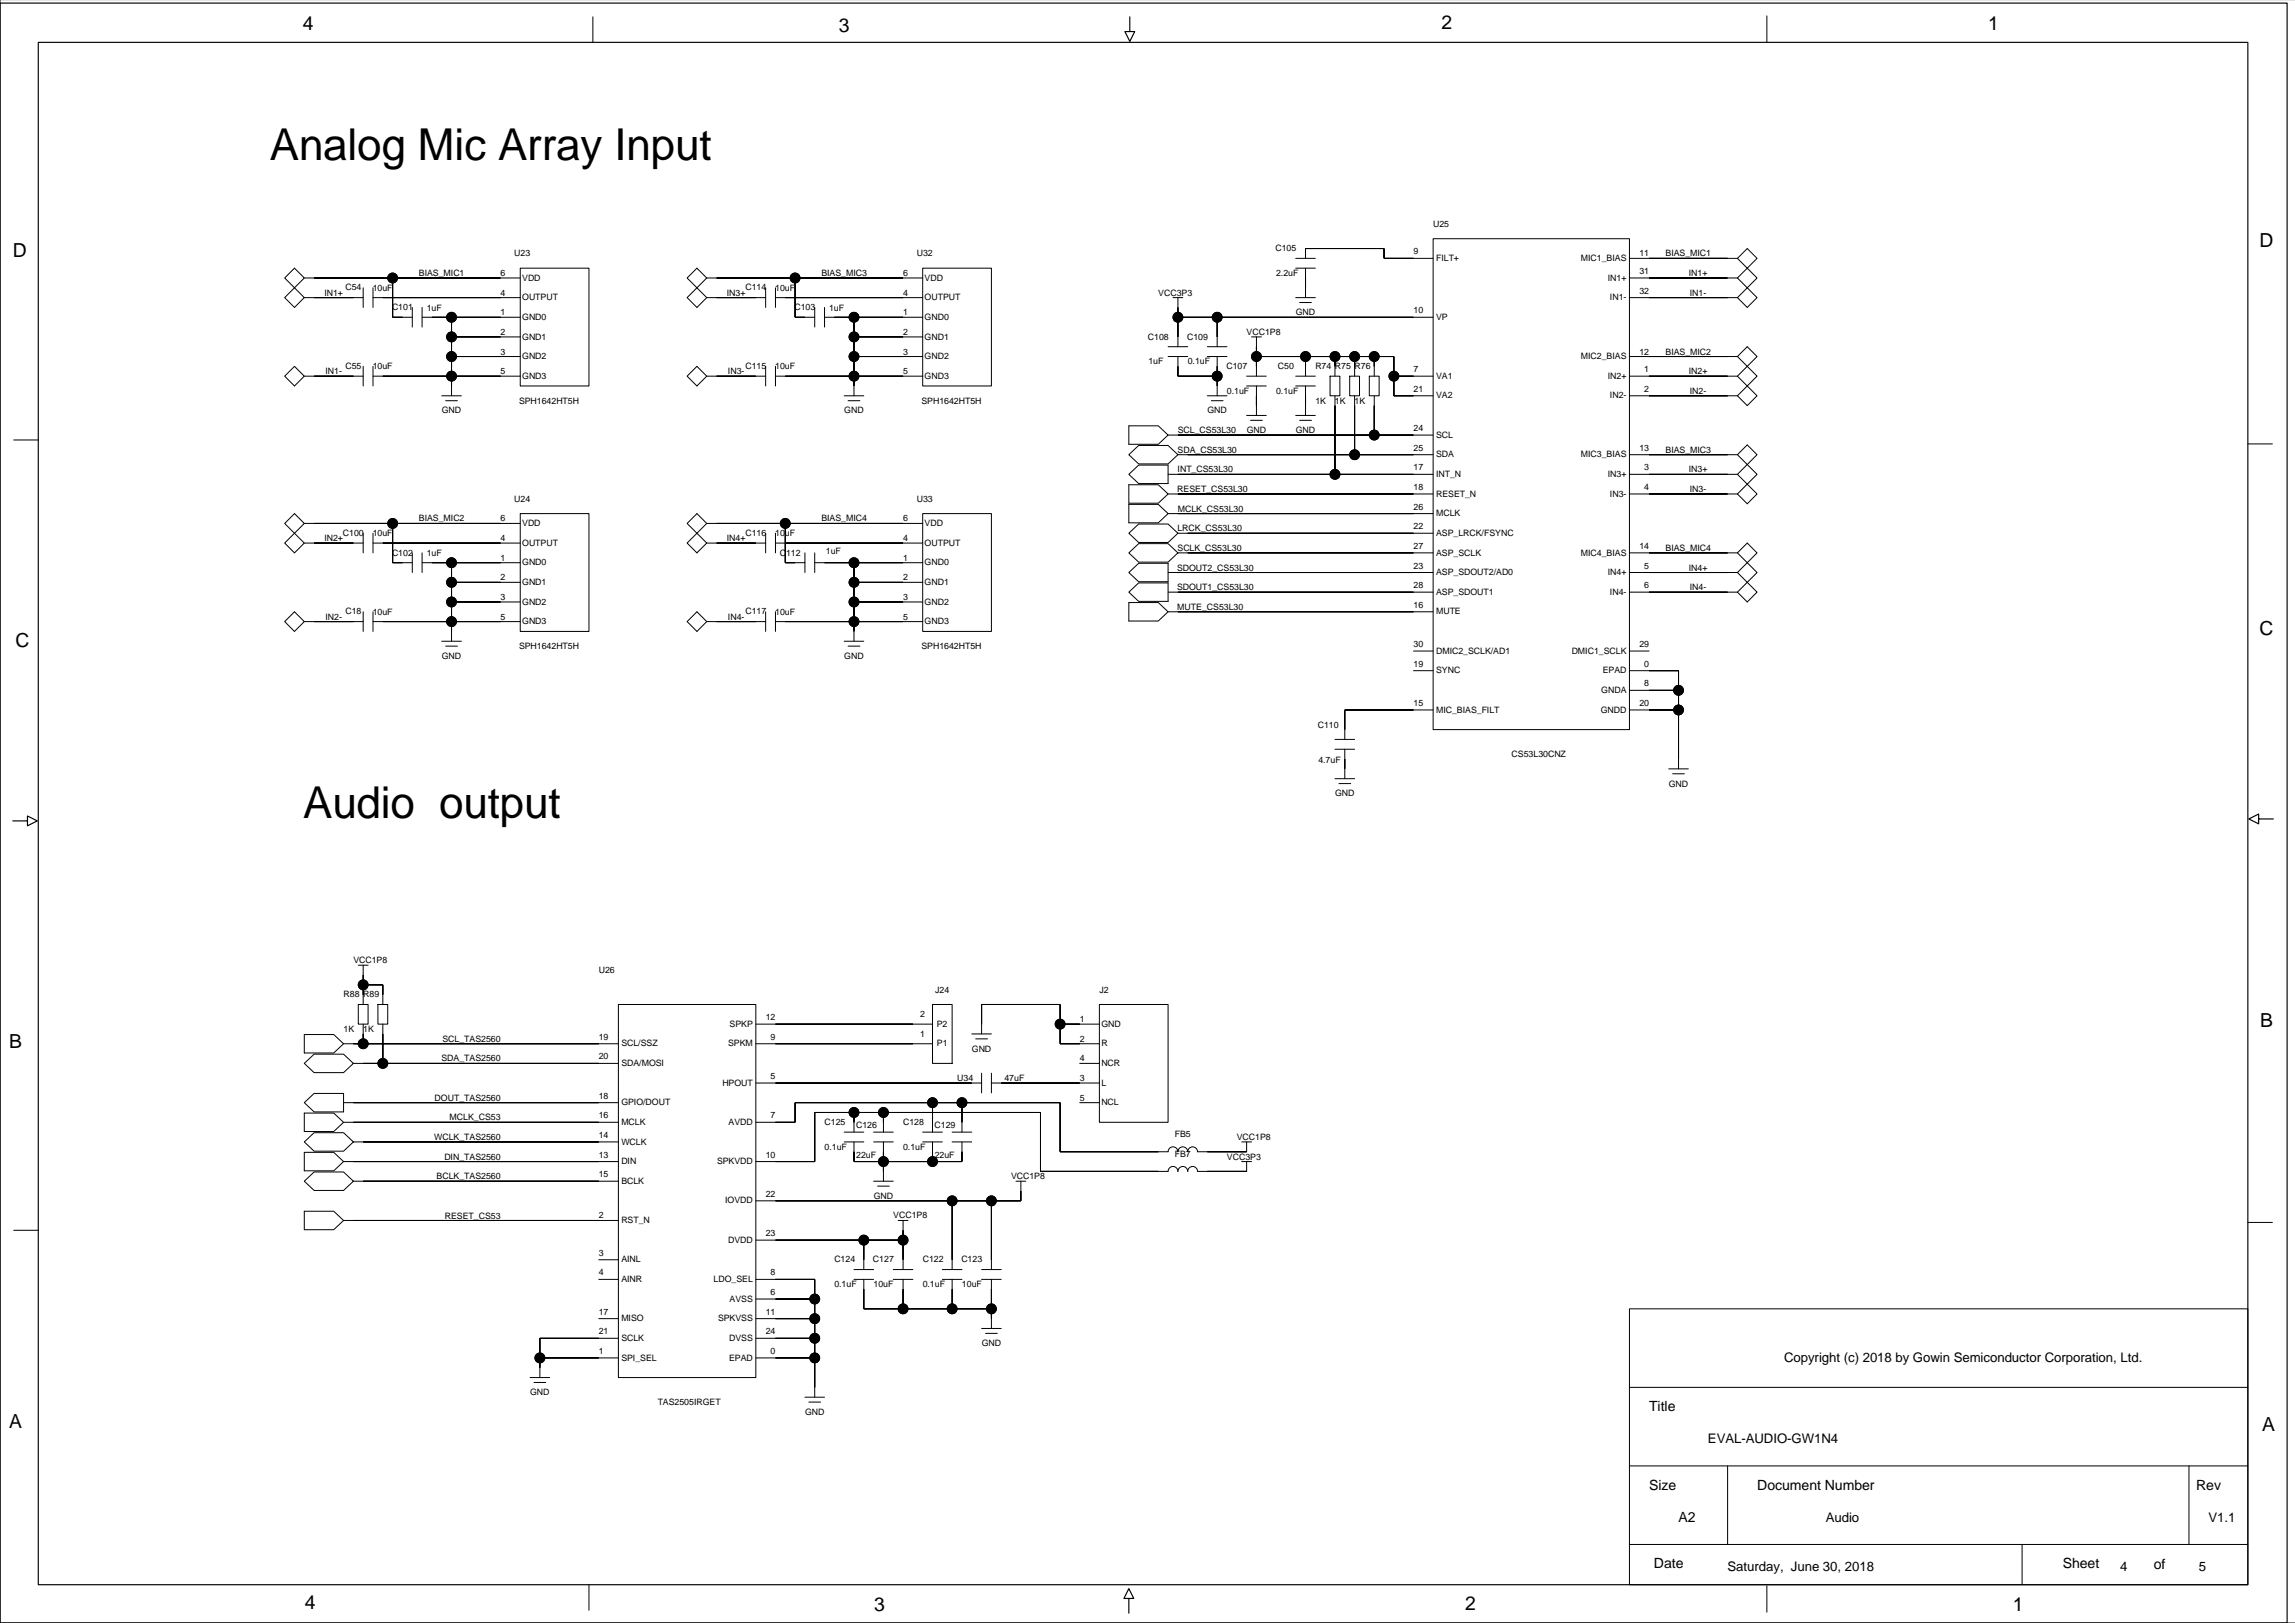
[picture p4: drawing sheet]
<svg xmlns="http://www.w3.org/2000/svg" width="594mm" height="420mm" viewBox="0 0 594 420" stroke-linecap="round" stroke-linejoin="round" font-family="sans-serif">
<defs><g id="words">
<g font-size="11.4">
<text x="69.8" y="41.4">Analog Mic Array Input</text>
<text x="78.5" y="211.6">Audio output</text>
</g>
<g font-size="5">
<text x="78.4" y="7.9">4</text>
<text x="217" y="8.4">3</text>
<text x="372.9" y="7.6">2</text>
<text x="514.4" y="7.9">1</text>
<text x="584.6" y="64">D</text>
<text x="3.3" y="66.5">D</text>
<text x="4" y="167.4">C</text>
<text x="584.6" y="164.3">C</text>
<text x="584.7" y="265.6">B</text>
<text x="2.4" y="271">B</text>
<text x="2.4" y="369.5">A</text>
<text x="585.2" y="370.3">A</text>
<text x="78.9" y="416.2">4</text>
<text x="226.2" y="416.7">3</text>
<text x="379" y="416.5">2</text>
<text x="520.7" y="416.7">1</text>
</g>
<g font-size="3.6">
<text x="426.6" y="365">Title</text>
<text x="426.6" y="385.3">Size</text>
<text x="454.6" y="385.3">Document Number</text>
<text x="568.2" y="385.3">Rev</text>
<text x="434.2" y="393.6">A2</text>
<text x="427.9" y="405.7">Date</text>
<text x="533.6" y="405.7">Sheet</text>
<text x="557.2" y="405.9">of</text>
</g>
<g font-size="3.4">
<text x="461.5" y="352.3">Copyright (c) 2018 by Gowin Semiconductor Corporation, Ltd.</text>
<text x="441.9" y="373.3">EVAL-AUDIO-GW1N4</text>
<text x="472.3" y="393.6">Audio</text>
<text x="571.4" y="393.6">V1.1</text>
<text x="446.9" y="406.3">Saturday, June 30, 2018</text>
<text x="548.5" y="406.3">4</text>
<text x="568.8" y="406.3">5</text>
</g>
<g font-size="2.3">
<text x="370.8" y="58.7">U25</text>
<text x="330" y="65">C105</text>
<text x="365.7" y="65.8">9</text>
<text x="108.4" y="71.4">BIAS_MIC1</text>
<text x="129.5" y="71.4">6</text>
<text x="133.1" y="66.3">U23</text>
<text x="212.5" y="71.4">BIAS_MIC3</text>
<text x="233.6" y="71.4">6</text>
<text x="237.2" y="66.3">U32</text>
<text x="330.1" y="71.4">2.2uF</text>
<text x="371.5" y="67.5">FILT+</text>
<text x="409" y="67.5">MIC1_BIAS</text>
<text x="424.1" y="70.9">31</text>
<text x="424.1" y="66.3">11</text>
<text x="430.9" y="66.3">BIAS_MIC1</text>
<text x="436.9" y="71.4">IN1+</text>
<text x="83.9" y="76.5">IN1+</text>
<text x="89.3" y="75.1">C54</text>
<text x="96.4" y="75.2">10uF</text>
<text x="129.5" y="76.5">4</text>
<text x="135.1" y="77.7">OUTPUT</text>
<text x="135.1" y="72.6">VDD</text>
<text x="188" y="76.5">IN3+</text>
<text x="192.8" y="75.1">C114</text>
<text x="200.5" y="75.2">10uF</text>
<text x="233.6" y="76.5">4</text>
<text x="239.2" y="77.7">OUTPUT</text>
<text x="239.2" y="72.6">VDD</text>
<text x="299.7" y="76.5">VCC3P3</text>
<text x="415.9" y="72.6">IN1+</text>
<text x="416.5" y="77.7">IN1-</text>
<text x="424.1" y="76">32</text>
<text x="437.2" y="76.5">IN1-</text>
<text x="101.4" y="80.2">C101</text>
<text x="110.4" y="80.3">1uF</text>
<text x="129.5" y="81.6">1</text>
<text x="135.1" y="82.7">GND0</text>
<text x="205.5" y="80.2">C103</text>
<text x="214.5" y="80.3">1uF</text>
<text x="233.6" y="81.6">1</text>
<text x="239.2" y="82.7">GND0</text>
<text x="335.2" y="81.5">GND</text>
<text x="365.7" y="81">10</text>
<text x="371.5" y="82.7">VP</text>
<text x="129.5" y="86.6">2</text>
<text x="135.1" y="87.8">GND1</text>
<text x="233.6" y="86.6">2</text>
<text x="239.2" y="87.8">GND1</text>
<text x="297" y="87.8">C108</text>
<text x="307.1" y="87.8">C109</text>
<text x="322.5" y="86.6">VCC1P8</text>
<text x="89.3" y="95.4">C55</text>
<text x="96.4" y="95.5">10uF</text>
<text x="129.5" y="91.7">3</text>
<text x="135.1" y="92.9">GND2</text>
<text x="192.8" y="95.4">C115</text>
<text x="200.5" y="95.5">10uF</text>
<text x="233.6" y="91.7">3</text>
<text x="239.2" y="92.9">GND2</text>
<text x="297.1" y="94.2">1uF</text>
<text x="307.3" y="94.2">0.1uF</text>
<text x="317.3" y="95.4">C107</text>
<text x="330.6" y="95.4">C50</text>
<text x="340.3" y="95.4">R74</text>
<text x="345.4" y="95.4">R75 R76</text>
<text x="409" y="92.9">MIC2_BIAS</text>
<text x="424.1" y="91.7">12</text>
<text x="430.9" y="91.7">BIAS_MIC2</text>
<text x="84.2" y="96.8">IN1-</text>
<text x="129.5" y="96.8">5</text>
<text x="135.1" y="98">GND3</text>
<text x="188.3" y="96.8">IN3-</text>
<text x="233.6" y="96.8">5</text>
<text x="239.2" y="98">GND3</text>
<text x="317.4" y="101.9">0.1uF</text>
<text x="330.1" y="101.9">0.1uF</text>
<text x="365.7" y="101.4">21</text>
<text x="365.7" y="96.3">7</text>
<text x="371.5" y="98">VA1</text>
<text x="415.9" y="98">IN2+</text>
<text x="425.4" y="101.4">2</text>
<text x="425.4" y="96.3">1</text>
<text x="436.9" y="96.8">IN2+</text>
<text x="437.2" y="101.9">IN2-</text>
<text x="114.3" y="106.9">GND</text>
<text x="134.3" y="104.4">SPH1642HT5H</text>
<text x="218.4" y="106.9">GND</text>
<text x="238.4" y="104.4">SPH1642HT5H</text>
<text x="312.4" y="106.9">GND</text>
<text x="340.3" y="104.4">1K</text>
<text x="345.4" y="104.4">1K</text>
<text x="350.4" y="104.4">1K</text>
<text x="371.5" y="103.1">VA2</text>
<text x="416.5" y="103.1">IN2-</text>
<text x="304.7" y="112">SCL_CS53L30</text>
<text x="322.5" y="112">GND</text>
<text x="335.2" y="112">GND</text>
<text x="365.7" y="111.5">24</text>
<text x="371.5" y="113.2">SCL</text>
<text x="304.7" y="117.1">SDA_CS53L30</text>
<text x="365.7" y="116.6">25</text>
<text x="371.5" y="118.3">SDA</text>
<text x="409" y="118.3">MIC3_BIAS</text>
<text x="424.1" y="116.6">13</text>
<text x="430.9" y="117.1">BIAS_MIC3</text>
<text x="304.7" y="122.2">INT_CS53L30</text>
<text x="365.7" y="121.7">17</text>
<text x="371.5" y="123.4">INT_N</text>
<text x="415.9" y="123.4">IN3+</text>
<text x="425.4" y="121.7">3</text>
<text x="436.9" y="122.2">IN3+</text>
<text x="133.1" y="129.8">U24</text>
<text x="237.2" y="129.8">U33</text>
<text x="304.6" y="127.3">RESET_CS53L30</text>
<text x="365.7" y="131.8">26</text>
<text x="365.7" y="126.7">18</text>
<text x="371.5" y="128.5">RESET_N</text>
<text x="416.5" y="128.5">IN3-</text>
<text x="425.4" y="126.7">4</text>
<text x="437.2" y="127.3">IN3-</text>
<text x="108.4" y="134.9">BIAS_MIC2</text>
<text x="129.5" y="134.9">6</text>
<text x="135.1" y="136.1">VDD</text>
<text x="212.5" y="134.9">BIAS_MIC4</text>
<text x="233.6" y="134.9">6</text>
<text x="239.2" y="136.1">VDD</text>
<text x="304.6" y="137.4">LRCK_CS53L30</text>
<text x="304.7" y="132.3">MCLK_CS53L30</text>
<text x="365.7" y="136.9">22</text>
<text x="371.5" y="133.5">MCLK</text>
<text x="83.9" y="140">IN2+</text>
<text x="88.7" y="138.6">C100</text>
<text x="96.4" y="138.7">10uF</text>
<text x="101.4" y="143.7">C102</text>
<text x="110.4" y="143.8">1uF</text>
<text x="129.5" y="140">4</text>
<text x="135.1" y="141.1">OUTPUT</text>
<text x="188" y="140">IN4+</text>
<text x="192.8" y="138.6">C116</text>
<text x="200.5" y="138.7">10uF</text>
<text x="201.7" y="143.7">C112</text>
<text x="213.7" y="143.3">1uF</text>
<text x="233.6" y="140">4</text>
<text x="239.2" y="141.1">OUTPUT</text>
<text x="304.6" y="142.5">SCLK_CS53L30</text>
<text x="365.7" y="142">27</text>
<text x="371.5" y="138.6">ASP_LRCK/FSYNC</text>
<text x="371.5" y="143.7">ASP_SCLK</text>
<text x="409" y="143.7">MIC4_BIAS</text>
<text x="424.1" y="142">14</text>
<text x="430.9" y="142.5">BIAS_MIC4</text>
<text x="129.5" y="145">1</text>
<text x="135.1" y="146.2">GND0</text>
<text x="233.6" y="145">1</text>
<text x="239.2" y="146.2">GND0</text>
<text x="304.5" y="147.6">SDOUT2_CS53L30</text>
<text x="365.7" y="147.1">23</text>
<text x="371.5" y="148.8">ASP_SDOUT2/AD0</text>
<text x="415.9" y="148.8">IN4+</text>
<text x="425.4" y="147.1">5</text>
<text x="436.9" y="147.6">IN4+</text>
<text x="129.5" y="155.2">3</text>
<text x="129.5" y="150.1">2</text>
<text x="135.1" y="151.3">GND1</text>
<text x="233.6" y="150.1">2</text>
<text x="233.6" y="155.2">3</text>
<text x="239.2" y="151.3">GND1</text>
<text x="304.5" y="152.7">SDOUT1_CS53L30</text>
<text x="365.7" y="152.1">28</text>
<text x="371.5" y="153.8">ASP_SDOUT1</text>
<text x="416.5" y="153.8">IN4-</text>
<text x="425.4" y="152.1">6</text>
<text x="437.2" y="152.7">IN4-</text>
<text x="84.2" y="160.3">IN2-</text>
<text x="89.3" y="158.9">C18</text>
<text x="96.4" y="159">10uF</text>
<text x="129.5" y="160.3">5</text>
<text x="135.1" y="156.4">GND2</text>
<text x="135.1" y="161.5">GND3</text>
<text x="188.3" y="160.3">IN4-</text>
<text x="192.8" y="158.9">C117</text>
<text x="200.5" y="159">10uF</text>
<text x="233.6" y="160.3">5</text>
<text x="239.2" y="156.4">GND2</text>
<text x="239.2" y="161.5">GND3</text>
<text x="304.6" y="157.7">MUTE_CS53L30</text>
<text x="365.7" y="157.2">16</text>
<text x="371.5" y="158.9">MUTE</text>
<text x="134.3" y="167.9">SPH1642HT5H</text>
<text x="238.4" y="167.9">SPH1642HT5H</text>
<text x="365.7" y="167.4">30</text>
<text x="424.1" y="167.4">29</text>
<text x="114.3" y="170.4">GND</text>
<text x="218.4" y="170.4">GND</text>
<text x="365.7" y="172.5">19</text>
<text x="371.5" y="169.1">DMIC2_SCLK/AD1</text>
<text x="406.6" y="169.1">DMIC1_SCLK</text>
<text x="425.4" y="172.5">0</text>
<text x="371.5" y="174.2">SYNC</text>
<text x="414.3" y="179.2">GNDA</text>
<text x="414.6" y="174.2">EPAD</text>
<text x="425.4" y="177.5">8</text>
<text x="365.7" y="182.6">15</text>
<text x="371.5" y="184.3">MIC_BIAS_FILT</text>
<text x="414.1" y="184.3">GNDD</text>
<text x="424.1" y="182.6">20</text>
<text x="340.9" y="188.4">C110</text>
<text x="341.1" y="197.3">4.7uF</text>
<text x="391.1" y="195.8">CS53L30CNZ</text>
<text x="431.7" y="203.4">GND</text>
<text x="345.4" y="206">GND</text>
<text x="91.4" y="249.1">VCC1P8</text>
<text x="154.9" y="251.7">U26</text>
<text x="88.9" y="258">R88</text>
<text x="94" y="258">R89</text>
<text x="242" y="256.8">J24</text>
<text x="284.4" y="256.8">J2</text>
<text x="198.1" y="263.9">12</text>
<text x="238" y="263">2</text>
<text x="88.9" y="266.9">1K</text>
<text x="94" y="266.9">1K</text>
<text x="114.5" y="269.5">SCL_TAS2560</text>
<text x="154.9" y="269">19</text>
<text x="188.8" y="265.6">SPKP</text>
<text x="199.4" y="269">9</text>
<text x="238.1" y="268.1">1</text>
<text x="242.4" y="265.6">P2</text>
<text x="279.3" y="269.5">2</text>
<text x="279.3" y="264.4">1</text>
<text x="284.9" y="265.6">GND</text>
<text x="114.2" y="274.6">SDA_TAS2560</text>
<text x="154.9" y="274">20</text>
<text x="160.7" y="270.7">SCL/SSZ</text>
<text x="160.7" y="275.7">SDA/MOSI</text>
<text x="188.4" y="270.7">SPKM</text>
<text x="242.4" y="270.7">P1</text>
<text x="251.4" y="272">GND</text>
<text x="279.3" y="274.6">4</text>
<text x="284.9" y="270.7">R</text>
<text x="284.9" y="275.7">NCR</text>
<text x="186.9" y="280.8">HPOUT</text>
<text x="199.4" y="279.1">5</text>
<text x="247.6" y="279.6">U34</text>
<text x="259.9" y="279.7">47uF</text>
<text x="279.3" y="279.6">3</text>
<text x="284.9" y="280.8">L</text>
<text x="112.4" y="284.7">DOUT_TAS2560</text>
<text x="154.9" y="284.2">18</text>
<text x="160.7" y="285.9">GPIO/DOUT</text>
<text x="279.3" y="284.7">5</text>
<text x="284.9" y="285.9">NCL</text>
<text x="116.3" y="289.8">MCLK_CS53</text>
<text x="154.9" y="289.3">16</text>
<text x="160.7" y="291">MCLK</text>
<text x="188.5" y="291">AVDD</text>
<text x="199.4" y="289.3">7</text>
<text x="213.3" y="291">C125</text>
<text x="221.5" y="291.8">C126</text>
<text x="233.6" y="291">C128</text>
<text x="241.8" y="291.8">C129</text>
<text x="112.3" y="294.9">WCLK_TAS2560</text>
<text x="115" y="299.9">DIN_TAS2560</text>
<text x="154.9" y="299.4">13</text>
<text x="154.9" y="294.3">14</text>
<text x="160.7" y="296.1">WCLK</text>
<text x="198.1" y="299.4">10</text>
<text x="213.3" y="297.4">0.1uF</text>
<text x="221.5" y="299.5">22uF</text>
<text x="233.6" y="297.4">0.1uF</text>
<text x="241.8" y="299.5">22uF</text>
<text x="303.9" y="294.2">FB5</text>
<text x="303.9" y="299.3">FB7</text>
<text x="317.4" y="299.9">VCC3P3</text>
<text x="320" y="294.9">VCC1P8</text>
<text x="113" y="305">BCLK_TAS2560</text>
<text x="154.9" y="304.5">15</text>
<text x="160.7" y="301.1">DIN</text>
<text x="185.5" y="301.1">SPKVDD</text>
<text x="261.6" y="305">VCC1P8</text>
<text x="160.7" y="306.2">BCLK</text>
<text x="187.6" y="311.3">IOVDD</text>
<text x="198.1" y="309.6">22</text>
<text x="226" y="310.1">GND</text>
<text x="115.1" y="315.2">RESET_CS53</text>
<text x="154.9" y="315.2">2</text>
<text x="160.7" y="316.4">RST_N</text>
<text x="231.1" y="315.2">VCC1P8</text>
<text x="188.4" y="321.4">DVDD</text>
<text x="198.1" y="319.7">23</text>
<text x="154.9" y="329.9">4</text>
<text x="154.9" y="324.8">3</text>
<text x="160.7" y="326.5">AINL</text>
<text x="199.4" y="329.9">8</text>
<text x="215.9" y="326.5">C124</text>
<text x="225.8" y="326.5">C127</text>
<text x="238.7" y="326.5">C122</text>
<text x="248.7" y="326.5">C123</text>
<text x="160.7" y="331.6">AINR</text>
<text x="184.6" y="331.6">LDO_SEL</text>
<text x="199.4" y="335">6</text>
<text x="215.9" y="333">0.1uF</text>
<text x="226" y="332.9">10uF</text>
<text x="238.7" y="333">0.1uF</text>
<text x="248.9" y="332.9">10uF</text>
<text x="154.9" y="340.1">17</text>
<text x="160.7" y="341.8">MISO</text>
<text x="185.7" y="341.8">SPKVSS</text>
<text x="188.8" y="336.7">AVSS</text>
<text x="198.1" y="340.1">11</text>
<text x="154.9" y="345.1">21</text>
<text x="160.7" y="346.8">SCLK</text>
<text x="188.6" y="346.8">DVSS</text>
<text x="198.1" y="345.1">24</text>
<text x="154.9" y="350.2">1</text>
<text x="160.7" y="351.9">SPI_SEL</text>
<text x="188.6" y="351.9">EPAD</text>
<text x="199.4" y="350.2">0</text>
<text x="254" y="348.2">GND</text>
<text x="137.2" y="360.9">GND</text>
<text x="170.1" y="363.4">TAS2505IRGET</text>
<text x="208.3" y="366">GND</text>
</g>
</g></defs>
<g fill="none" stroke="#000" stroke-width=".26">
<path d="M0 -.1v419.9h593.8M153.4 4.4v6.6M457.1 4.1v6.9M73.6 77l2.6-2.6 2.5 2.6-2.5 2.5zM76.2 69.4l2.5 2.5-2.5 2.5-2.6-2.5zM78.7 77h15.3M78.7 71.9h55.9M94 74.4v5.1M96.5 77h38.1M96.5 74.4v5.1M101.6 71.9v10.2h5.1M106.7 79.5v5.1"/>
<path d="M109.2 79.5v5.1M134.6 69.4h17.8v30.4h-17.8zM177.8 77l2.5-2.6 2.5 2.6-2.5 2.5zM180.3 69.4l2.5 2.5-2.5 2.5-2.5-2.5zM182.8 77h15.3M182.8 71.9h55.9M198.1 74.4v5.1M200.6 77h38.1M200.6 74.4v5.1M205.7 71.9v10.2h5.1M210.8 79.5v5.1M213.3 79.5v5.1"/>
<path d="M238.7 69.4h17.8v30.4h-17.8zM303.5 77h2.5M304.7 79.5h.1M304.7 77v12.7M309.8 74.4h.1M335.2 77h5.1M335.2 66.8h5.1M335.2 69.4h5.1M336.2 78.3h3.1M337.7 66.8v-2.5h20.4v2.5h12.7M337.7 69.4v7.6M370.8 61.7h50.7v127h-50.7z"/>
<path d="M421.5 77h28M421.5 71.9h28M421.5 66.8h28M449.5 77l2.5-2.6 2.6 2.6-2.6 2.5zM452 64.3l2.6 2.5-2.6 2.6-2.5-2.6zM452 69.4l-2.5 2.5 2.5 2.5M452 69.4l2.6 2.5-2.6 2.5M73.6 97.3l2.6-2.5 2.5 2.5-2.5 2.5zM78.7 97.3h15.3M94 94.8v5M96.5 97.3h38.1M96.5 94.8v5"/>
<path d="M109.2 82.1h25.4M116.8 87.1h17.8M116.8 92.2h17.8M116.8 82.1v20.3M177.8 97.3l2.5-2.5 2.5 2.5-2.5 2.5zM182.8 97.3h15.3M198.1 94.8v5M200.6 97.3h38.1M200.6 94.8v5M213.3 82.1h25.4M220.9 87.1h17.8M220.9 92.2h17.8"/>
<path d="M220.9 82.1v20.3M302.2 92.2h5.1M302.2 89.7h5.1M304.7 82.1h66.1M304.7 92.2v5.1h10.2M312.3 92.2h5.1M312.3 89.7h5.1M314.9 82.1v7.6M314.9 92.2v10.2M322.5 97.3h5.1M322.5 99.8h5.1M323.8 87.1h2.5"/>
<path d="M325 89.7h.1M325 92.2h35.6v10.2h10.2M325 87.1v10.2M325 99.8v7.7M330.1 84.6h.1M335.2 97.3h5.1M335.2 99.8h5.1M337.7 92.2v5.1M337.7 99.8v7.7M344.1 97.3h2.5v5.1h-2.5zM345.4 92.2v5.1M349.2 97.3h2.5v5.1h-2.5z"/>
<path d="M350.4 92.2v5.1M354.2 97.3h2.6v5.1h-2.6zM355.5 92.2v5.1M360.6 97.3h10.2M421.5 92.2h28M421.5 97.3h28M452 89.7l2.6 2.5-2.6 2.6-2.5-2.6zM452 94.8l-2.5 2.5 2.5 2.5M452 94.8l2.6 2.5-2.6 2.5M3.6 113.8h6.3M114.3 102.4h5.1M115.3 103.6h3"/>
<path d="M218.4 102.4h5.1M219.4 103.6h3.1M292 110.1h7.7l2.5 2.4-2.5 2.4h-7.7zM292 117.6l2.6-2.4h7.6l2.5 2.4-2.5 2.4h-7.6zM302.2 112.5h68.6M304.7 117.6h66.1M312.3 102.4h5.1M313.4 103.6h3M322.5 107.5h5.1M323.5 108.7h3.1M335.2 107.5h5.1M336.2 108.7h3.1"/>
<path d="M345.4 102.4v20.3M350.4 102.4v15.2M355.5 102.4v10.1M421.5 102.4h28M421.5 117.6h28M449.5 117.6l2.5-2.5 2.6 2.5-2.6 2.6zM449.5 102.4l2.5-2.6 2.6 2.6-2.6 2.5zM581.5 114.8h6.4M73.6 135.4l2.6-2.5 2.5 2.5-2.5 2.5zM78.7 135.4h55.9M94 137.9v5.1M96.5 137.9v5.1"/>
<path d="M101.6 135.4v10.1h5.1M134.6 132.9h17.8v30.4h-17.8zM177.8 135.4l2.5-2.5 2.5 2.5-2.5 2.5zM182.8 135.4h55.9M198.1 137.9v5.1M200.6 137.9v5.1M203.2 135.4v10.1h5M238.7 132.9h17.8v30.4h-17.8zM292 130.5h7.7l2.5 2.4-2.5 2.3h-7.7zM292 122.7l2.6-2.4h7.6v4.8h-7.6zM292 125.4h7.7l2.5 2.4-2.5 2.4h-7.7zM292 137.9l2.6-2.4h7.6l2.5 2.4-2.5 2.4h-7.6z"/>
<path d="M302.2 122.7h68.6M302.2 127.8h68.6M302.2 132.9h68.6M304.7 137.9h66.1M421.5 122.7h28M421.5 127.8h28M452 120.2l-2.5 2.5 2.5 2.5M452 120.2l2.6 2.5-2.6 2.5M452 125.2l2.6 2.6-2.6 2.5-2.5-2.5zM73.6 140.5l2.6-2.6 2.5 2.6-2.5 2.5zM78.7 140.5h15.3M94 158.2v5.1"/>
<path d="M96.5 140.5h38.1M96.5 158.2v5.1M106.7 143v5.1M109.2 145.5h25.4M109.2 143v5.1M116.8 150.6h17.8M116.8 155.7h17.8M116.8 145.5v20.4M177.8 140.5l2.5-2.6 2.5 2.6-2.5 2.5zM182.8 140.5h15.3M198.1 158.2v5.1M200.6 140.5h38.1"/>
<path d="M200.6 158.2v5.1M208.2 143v5.1M210.8 145.5h27.9M210.8 143v5.1M220.9 145.5v20.4M220.9 150.6h17.8M220.9 155.7h17.8M292 148.1l2.6-2.4h7.6v4.8h-7.6zM292 153.2l2.6-2.4h7.6v4.8h-7.6zM292 143l2.6-2.4h7.6l2.5 2.4-2.5 2.4h-7.6zM292 155.9h7.7l2.5 2.3-2.5 2.4h-7.7zM302.2 148.1h68.6"/>
<path d="M302.2 153.2h68.6M302.2 158.2h68.6M304.7 143h66.1M421.5 143h28M421.5 148.1h28M421.5 153.2h28M449.5 153.2l2.5-2.6 2.6 2.6-2.6 2.5zM452 140.5l2.6 2.5-2.6 2.5-2.5-2.5zM452 145.5l-2.5 2.6 2.5 2.5M452 145.5l2.6 2.6-2.6 2.5M73.6 160.8l2.6-2.6 2.5 2.6-2.5 2.5zM78.7 160.8h15.3"/>
<path d="M96.5 160.8h38.1M114.3 165.9h5.1M115.3 167.1h3M177.8 160.8l2.5-2.6 2.5 2.6-2.5 2.5zM182.8 160.8h15.3M200.6 160.8h38.1M218.4 165.9h5.1M219.4 167.1h3.1M365.7 168.4h5.1M365.7 173.5h5.1M421.5 168.4h5.1M421.5 173.5h12.7v25.4"/>
<path d="M421.5 178.6h12.7M345.4 193.8h5M345.4 191.3h5M347.9 193.8v7.6M370.8 183.6h-22.9v7.7M421.5 183.6h12.7M431.7 198.9h5.1M345.4 201.4h5M346.4 202.7h3M432.7 200.1h3.1M92.7 259.8h2.5v5.1h-2.5zM92.7 249.7h2.5"/>
<path d="M94 252.2h.1M94 254.7h5v5.1M94 249.7v10.1M97.8 259.8h2.5v5.1h-2.5zM99 247.1h.1M160 259.8h35.5v96.5h-35.5zM241.2 259.8h5.1v15.3h-5.1zM284.4 259.8h17.8v30.5h-17.8zM78.7 275.1l2.6-2.4h7.6l2.5 2.4-2.5 2.3h-7.6zM78.7 267.6h7.6l2.6 2.4-2.6 2.4h-7.6zM88.9 270h71.1M91.4 275.1h68.6"/>
<path d="M94 264.9v5.1M99 264.9v10.2M195.5 270h45.7M195.5 264.9h45.7M251.4 267.4h5.1M252.4 268.7h3.1M253.9 267.4v-7.6h20.4v10.2h10.1M253.9 277.6v5.1M256.5 277.6v5.1M274.3 264.9h10.1M279.3 275.1h5.1M78.7 298.1h7.6l2.6 2.4-2.6 2.3h-7.6z"/>
<path d="M78.7 295.4l2.6-2.4h7.6l2.5 2.4-2.5 2.4h-7.6zM78.7 285.2l2.6-2.4h7.6v4.8h-7.6zM78.7 287.9h7.6l2.6 2.4-2.6 2.4h-7.6zM88.9 285.2h71.1M88.9 290.3h71.1M91.4 295.4h68.6M195.5 290.3h10.2v-5.1h68.6v12.7h27.9a1.27 1.27 0 0 1 1.3-1.3 1.27 1.27 0 0 1 1.2 1.3 1.27 1.27 0 0 1 1.3-1.3 1.27 1.27 0 0 1 1.3 1.3 1.27 1.27 0 0 1 1.2-1.3 1.27 1.27 0 0 1 1.3 1.3h12.7v-2.5M195.5 280.1h58.4M218.4 295.4h5.1M218.4 292.8h5.1M220.9 287.8v5M220.9 295.4v5.1h28v-5.1"/>
<path d="M226 295.4h5.1M226 292.8h5.1M228.5 287.8v5M228.5 295.4v10.1M238.7 295.4h5.1M238.7 292.8h5.1M241.2 285.2v7.6M241.2 295.4v5.1M246.3 295.4h5.1M246.3 292.8h5.1M248.9 285.2v7.6M256.5 280.1h27.9"/>
<path d="M279.3 285.2h5.1M321.2 295.4h2.6M322.5 297.9h.1M327.6 297.9h.1M327.6 292.8h.1M3.6 318.2h6.3M78.7 313.3h7.6l2.6 2.4-2.6 2.4h-7.6zM78.7 305.5l2.6-2.4h7.6l2.5 2.4-2.5 2.4h-7.6zM88.9 315.7h71.1M88.9 300.5h71.1M91.4 305.5h68.6M195.5 300.5h15.3v-12.7h58.4v15.2h33a1.27 1.27 0 0 1 1.3-1.3 1.27 1.27 0 0 1 1.2 1.3 1.27 1.27 0 0 1 1.3-1.3 1.27 1.27 0 0 1 1.3 1.3 1.27 1.27 0 0 1 1.2-1.3 1.27 1.27 0 0 1 1.3 1.3h12.7v-2.5"/>
<path d="M226 305.5h5.1M227 306.8h3.1M232.4 315.7h2.5M233.6 318.2h.1M233.6 315.7v12.7M238.7 313.1h.1M246.3 310.6v17.8M256.5 310.6v17.8M262.8 305.5h2.6M264.1 308.1h.1M264.1 305.5v5.1h-68.6M269.2 303h.1"/>
<path d="M321.2 300.5h2.6M322.5 303h.1M581.5 316.2h6.4M154.9 330.9h5.1M154.9 325.8h5.1M195.5 330.9h15.3v30.5M195.5 336h15.3M195.5 320.8h38.1M220.9 330.9h5.1M220.9 328.4h5.1M223.5 320.8v7.6M223.5 330.9v7.6h33"/>
<path d="M231.1 330.9h5.1M231.1 328.4h5.1M233.6 330.9v7.6M243.8 330.9h5.1M243.8 328.4h5.1M246.3 330.9v7.6M253.9 330.9h5.1M253.9 328.4h5.1M256.5 330.9v12.7M421.5 338.5h160v71.4h-160zM137.1 356.3h5.1M138.1 357.6h3.1"/>
<path d="M139.7 351.2h20.3M154.9 341.1h5.1M160 346.2h-20.3v10.1M195.5 346.2h15.3M195.5 341.1h15.3M195.5 351.2h15.3M253.9 343.6h5.1M255 344.9h3M421.5 358.9h160M208.2 361.4h5.1M209.2 362.7h3.1M421.5 379.2h160"/>
<path d="M446.9 379.2v20.3M566.3 379.2v20.3M421.5 399.5h160M523.1 399.5v10.1M152.4 409.9v6.6M457.1 410.2v6.8"/>
<circle cx="101.6" cy="71.9" r="1.27"/>
<circle cx="205.7" cy="71.9" r="1.27"/>
<circle cx="116.8" cy="92.2" r="1.27"/>
<circle cx="116.8" cy="87.1" r="1.27"/>
<circle cx="116.8" cy="82.1" r="1.27"/>
<circle cx="116.8" cy="97.3" r="1.27"/>
<circle cx="220.9" cy="92.2" r="1.27"/>
<circle cx="220.9" cy="87.1" r="1.27"/>
<circle cx="220.9" cy="82.1" r="1.27"/>
<circle cx="220.9" cy="97.3" r="1.27"/>
<circle cx="304.7" cy="82.1" r="1.27"/>
<circle cx="314.9" cy="82.1" r="1.27"/>
<circle cx="314.9" cy="97.3" r="1.27"/>
<circle cx="325" cy="92.2" r="1.27"/>
<circle cx="337.7" cy="92.2" r="1.27"/>
<circle cx="345.4" cy="92.2" r="1.27"/>
<circle cx="350.4" cy="92.2" r="1.27"/>
<circle cx="355.5" cy="92.2" r="1.27"/>
<circle cx="360.6" cy="97.3" r="1.27"/>
<circle cx="350.4" cy="117.6" r="1.27"/>
<circle cx="355.5" cy="112.5" r="1.27"/>
<circle cx="101.6" cy="135.4" r="1.27"/>
<circle cx="203.2" cy="135.4" r="1.27"/>
<circle cx="345.4" cy="122.7" r="1.27"/>
<circle cx="116.8" cy="155.7" r="1.27"/>
<circle cx="116.8" cy="145.5" r="1.27"/>
<circle cx="116.8" cy="150.6" r="1.27"/>
<circle cx="220.9" cy="155.7" r="1.27"/>
<circle cx="220.9" cy="150.6" r="1.27"/>
<circle cx="220.9" cy="145.5" r="1.27"/>
<circle cx="116.8" cy="160.8" r="1.27"/>
<circle cx="220.9" cy="160.8" r="1.27"/>
<circle cx="434.2" cy="178.6" r="1.27"/>
<circle cx="434.2" cy="183.6" r="1.27"/>
<circle cx="94" cy="254.7" r="1.27"/>
<circle cx="94" cy="270" r="1.27"/>
<circle cx="99" cy="275.1" r="1.27"/>
<circle cx="274.3" cy="264.9" r="1.27"/>
<circle cx="220.9" cy="287.8" r="1.27"/>
<circle cx="228.5" cy="287.8" r="1.27"/>
<circle cx="241.2" cy="285.2" r="1.27"/>
<circle cx="248.9" cy="285.2" r="1.27"/>
<circle cx="228.5" cy="300.5" r="1.27"/>
<circle cx="241.2" cy="300.5" r="1.27"/>
<circle cx="246.3" cy="310.6" r="1.27"/>
<circle cx="256.5" cy="310.6" r="1.27"/>
<circle cx="210.8" cy="336" r="1.27"/>
<circle cx="223.5" cy="320.8" r="1.27"/>
<circle cx="233.6" cy="338.5" r="1.27"/>
<circle cx="233.6" cy="320.8" r="1.27"/>
<circle cx="246.3" cy="338.5" r="1.27"/>
<circle cx="256.5" cy="338.5" r="1.27"/>
<circle cx="139.7" cy="351.2" r="1.27"/>
<circle cx="210.8" cy="346.2" r="1.27"/>
<circle cx="210.8" cy="341.1" r="1.27"/>
<circle cx="210.8" cy="351.2" r="1.27"/>
</g>
<path d="M0 .8h591.7v419h-591.7zM9.9 11h571.6v398.9h-571.6zM292.3 4.4v3.8h-1.3l1.3 2.5 1.3-2.5h-1.3M3.3 212.3h3.8v1.3l2.5-1.3-2.5-1.2v1.2M584.3 211.8v1.3l-2.5-1.3 2.5-1.2v1.2h3.8M292 413.5h-1.2l1.2-2.6 1.3 2.6h-1.3v3.8" fill="none" stroke="#000" stroke-width=".3"/>
<g fill="#000" stroke="#000" stroke-width=".26">
<path d="M81.3 77h10.1z" fill-rule="evenodd"/>
<path d="M101.6 71.9v10.2z" fill-rule="evenodd"/>
<path d="M81.3 71.9h20.3z" fill-rule="evenodd"/>
<path d="M99 77h30.5z" fill-rule="evenodd"/>
<path d="M101.6 71.9h27.9z" fill-rule="evenodd"/>
<path d="M185.4 77h10.1z" fill-rule="evenodd"/>
<path d="M205.7 71.9v10.2z" fill-rule="evenodd"/>
<path d="M185.4 71.9h20.3z" fill-rule="evenodd"/>
<path d="M203.2 77h30.4z" fill-rule="evenodd"/>
<path d="M205.7 71.9h27.9z" fill-rule="evenodd"/>
<path d="M304.7 79.5v2.6z" fill-rule="evenodd"/>
<path d="M337.7 71.9v2.5z" fill-rule="evenodd"/>
<path d="M358.1 64.3v2.5z" fill-rule="evenodd"/>
<path d="M337.7 64.3h20.4z" fill-rule="evenodd"/>
<path d="M358.1 66.8h7.6z" fill-rule="evenodd"/>
<path d="M426.6 66.8h20.3z" fill-rule="evenodd"/>
<path d="M426.6 71.9h20.3z" fill-rule="evenodd"/>
<path d="M426.6 77h20.3z" fill-rule="evenodd"/>
<path d="M81.3 97.3h10.1z" fill-rule="evenodd"/>
<path d="M101.6 82.1h2.5z" fill-rule="evenodd"/>
<path d="M99 97.3h17.8z" fill-rule="evenodd"/>
<path d="M111.7 82.1h5.1z" fill-rule="evenodd"/>
<path d="M116.8 97.3v2.5z" fill-rule="evenodd"/>
<path d="M116.8 92.2v5.1z" fill-rule="evenodd"/>
<path d="M116.8 87.1v5.1z" fill-rule="evenodd"/>
<path d="M116.8 82.1v5z" fill-rule="evenodd"/>
<path d="M116.8 97.3h12.7z" fill-rule="evenodd"/>
<path d="M116.8 92.2h12.7z" fill-rule="evenodd"/>
<path d="M116.8 87.1h12.7z" fill-rule="evenodd"/>
<path d="M116.8 82.1h12.7z" fill-rule="evenodd"/>
<path d="M185.4 97.3h10.1z" fill-rule="evenodd"/>
<path d="M205.7 82.1h2.5z" fill-rule="evenodd"/>
<path d="M203.2 97.3h17.7z" fill-rule="evenodd"/>
<path d="M215.9 82.1h5z" fill-rule="evenodd"/>
<path d="M220.9 97.3v2.5z" fill-rule="evenodd"/>
<path d="M220.9 92.2v5.1z" fill-rule="evenodd"/>
<path d="M220.9 87.1v5.1z" fill-rule="evenodd"/>
<path d="M220.9 82.1v5z" fill-rule="evenodd"/>
<path d="M220.9 97.3h12.7z" fill-rule="evenodd"/>
<path d="M220.9 92.2h12.7z" fill-rule="evenodd"/>
<path d="M220.9 87.1h12.7z" fill-rule="evenodd"/>
<path d="M220.9 82.1h12.7z" fill-rule="evenodd"/>
<path d="M304.7 82.1v5z" fill-rule="evenodd"/>
<path d="M304.7 94.8v2.5z" fill-rule="evenodd"/>
<path d="M304.7 82.1h10.2z" fill-rule="evenodd"/>
<path d="M314.9 82.1v5z" fill-rule="evenodd"/>
<path d="M304.7 97.3h10.2z" fill-rule="evenodd"/>
<path d="M314.9 97.3v2.5z" fill-rule="evenodd"/>
<path d="M314.9 94.8v2.5z" fill-rule="evenodd"/>
<path d="M325 92.2v2.6z" fill-rule="evenodd"/>
<path d="M325 89.7v2.5z" fill-rule="evenodd"/>
<path d="M337.7 92.2v2.6z" fill-rule="evenodd"/>
<path d="M325 92.2h12.7z" fill-rule="evenodd"/>
<path d="M345.4 92.2v2.6z" fill-rule="evenodd"/>
<path d="M337.7 92.2h7.7z" fill-rule="evenodd"/>
<path d="M350.4 92.2v2.6z" fill-rule="evenodd"/>
<path d="M345.4 92.2h5z" fill-rule="evenodd"/>
<path d="M355.5 92.2v2.6z" fill-rule="evenodd"/>
<path d="M350.4 92.2h5.1z" fill-rule="evenodd"/>
<path d="M355.5 92.2h5.1z" fill-rule="evenodd"/>
<path d="M360.6 92.2v5.1z" fill-rule="evenodd"/>
<path d="M360.6 97.3v5.1z" fill-rule="evenodd"/>
<path d="M314.9 82.1h50.8z" fill-rule="evenodd"/>
<path d="M360.6 97.3h5.1z" fill-rule="evenodd"/>
<path d="M426.6 92.2h20.3z" fill-rule="evenodd"/>
<path d="M426.6 97.3h20.3z" fill-rule="evenodd"/>
<path d="M325 102.4v2.5z" fill-rule="evenodd"/>
<path d="M337.7 102.4v2.5z" fill-rule="evenodd"/>
<path d="M345.4 104.9v17.8z" fill-rule="evenodd"/>
<path d="M350.4 104.9v12.7z" fill-rule="evenodd"/>
<path d="M307.3 117.6h43.1z" fill-rule="evenodd"/>
<path d="M355.5 104.9v7.6z" fill-rule="evenodd"/>
<path d="M304.7 112.5h50.8z" fill-rule="evenodd"/>
<path d="M350.4 117.6h15.3z" fill-rule="evenodd"/>
<path d="M355.5 112.5h10.2z" fill-rule="evenodd"/>
<path d="M360.6 102.4h5.1z" fill-rule="evenodd"/>
<path d="M426.6 117.6h20.3z" fill-rule="evenodd"/>
<path d="M426.6 102.4h20.3z" fill-rule="evenodd"/>
<path d="M101.6 135.4v10.1z" fill-rule="evenodd"/>
<path d="M81.3 135.4h20.3z" fill-rule="evenodd"/>
<path d="M101.6 135.4h27.9z" fill-rule="evenodd"/>
<path d="M203.2 135.4v10.1z" fill-rule="evenodd"/>
<path d="M185.4 135.4h17.8z" fill-rule="evenodd"/>
<path d="M203.2 135.4h30.4z" fill-rule="evenodd"/>
<path d="M304.7 122.7h40.7z" fill-rule="evenodd"/>
<path d="M307.3 137.9h58.4z" fill-rule="evenodd"/>
<path d="M345.4 122.7h20.3z" fill-rule="evenodd"/>
<path d="M304.7 127.8h61z" fill-rule="evenodd"/>
<path d="M304.7 132.9h61z" fill-rule="evenodd"/>
<path d="M426.6 122.7h20.3z" fill-rule="evenodd"/>
<path d="M426.6 127.8h20.3z" fill-rule="evenodd"/>
<path d="M81.3 140.5h10.1z" fill-rule="evenodd"/>
<path d="M101.6 145.5h2.5z" fill-rule="evenodd"/>
<path d="M111.7 145.5h5.1z" fill-rule="evenodd"/>
<path d="M116.8 155.7v5.1z" fill-rule="evenodd"/>
<path d="M116.8 150.6v5.1z" fill-rule="evenodd"/>
<path d="M116.8 145.5v5.1z" fill-rule="evenodd"/>
<path d="M116.8 150.6h12.7z" fill-rule="evenodd"/>
<path d="M116.8 155.7h12.7z" fill-rule="evenodd"/>
<path d="M116.8 145.5h12.7z" fill-rule="evenodd"/>
<path d="M99 140.5h30.5z" fill-rule="evenodd"/>
<path d="M185.4 140.5h10.1z" fill-rule="evenodd"/>
<path d="M203.2 145.5h2.5z" fill-rule="evenodd"/>
<path d="M213.3 145.5h7.6z" fill-rule="evenodd"/>
<path d="M220.9 155.7v5.1z" fill-rule="evenodd"/>
<path d="M220.9 150.6v5.1z" fill-rule="evenodd"/>
<path d="M220.9 145.5v5.1z" fill-rule="evenodd"/>
<path d="M220.9 155.7h12.7z" fill-rule="evenodd"/>
<path d="M220.9 150.6h12.7z" fill-rule="evenodd"/>
<path d="M220.9 145.5h12.7z" fill-rule="evenodd"/>
<path d="M203.2 140.5h30.4z" fill-rule="evenodd"/>
<path d="M304.7 158.2h61z" fill-rule="evenodd"/>
<path d="M307.3 143h58.4z" fill-rule="evenodd"/>
<path d="M304.7 148.1h61z" fill-rule="evenodd"/>
<path d="M304.7 153.2h61z" fill-rule="evenodd"/>
<path d="M426.6 143h20.3z" fill-rule="evenodd"/>
<path d="M426.6 148.1h20.3z" fill-rule="evenodd"/>
<path d="M426.6 153.2h20.3z" fill-rule="evenodd"/>
<path d="M81.3 160.8h10.1z" fill-rule="evenodd"/>
<path d="M99 160.8h17.8z" fill-rule="evenodd"/>
<path d="M116.8 160.8v2.5z" fill-rule="evenodd"/>
<path d="M116.8 160.8h12.7z" fill-rule="evenodd"/>
<path d="M185.4 160.8h10.1z" fill-rule="evenodd"/>
<path d="M203.2 160.8h17.7z" fill-rule="evenodd"/>
<path d="M220.9 160.8v2.5z" fill-rule="evenodd"/>
<path d="M220.9 160.8h12.7z" fill-rule="evenodd"/>
<path d="M426.6 173.5h7.6z" fill-rule="evenodd"/>
<path d="M434.2 173.5v5.1z" fill-rule="evenodd"/>
<path d="M426.6 178.6h7.6z" fill-rule="evenodd"/>
<path d="M434.2 178.6v5z" fill-rule="evenodd"/>
<path d="M347.9 196.3v2.6z" fill-rule="evenodd"/>
<path d="M347.9 183.6v5.1z" fill-rule="evenodd"/>
<path d="M347.9 183.6h17.8z" fill-rule="evenodd"/>
<path d="M434.2 183.6v12.7z" fill-rule="evenodd"/>
<path d="M426.6 183.6h7.6z" fill-rule="evenodd"/>
<path d="M94 254.7v2.6z" fill-rule="evenodd"/>
<path d="M94 252.2v2.5z" fill-rule="evenodd"/>
<path d="M99 254.7v2.6z" fill-rule="evenodd"/>
<path d="M94 254.7h5z" fill-rule="evenodd"/>
<path d="M253.9 259.8v5.1z" fill-rule="evenodd"/>
<path d="M253.9 259.8h20.4z" fill-rule="evenodd"/>
<path d="M274.3 259.8v5.1z" fill-rule="evenodd"/>
<path d="M91.4 270h2.6z" fill-rule="evenodd"/>
<path d="M94 267.4v2.6z" fill-rule="evenodd"/>
<path d="M94 275.1h5z" fill-rule="evenodd"/>
<path d="M99 267.4v7.7z" fill-rule="evenodd"/>
<path d="M99 275.1h55.9z" fill-rule="evenodd"/>
<path d="M94 270h60.9z" fill-rule="evenodd"/>
<path d="M200.6 264.9h35.6z" fill-rule="evenodd"/>
<path d="M200.6 270h35.6z" fill-rule="evenodd"/>
<path d="M274.3 264.9v5.1z" fill-rule="evenodd"/>
<path d="M274.3 270h5z" fill-rule="evenodd"/>
<path d="M274.3 264.9h5z" fill-rule="evenodd"/>
<path d="M91.4 290.3h63.5z" fill-rule="evenodd"/>
<path d="M94 295.4h60.9z" fill-rule="evenodd"/>
<path d="M91.4 285.2h63.5z" fill-rule="evenodd"/>
<path d="M200.6 290.3h5.1z" fill-rule="evenodd"/>
<path d="M205.7 285.2v5.1z" fill-rule="evenodd"/>
<path d="M210.8 287.8v12.7z" fill-rule="evenodd"/>
<path d="M220.9 297.9v2.6z" fill-rule="evenodd"/>
<path d="M220.9 287.8v2.5z" fill-rule="evenodd"/>
<path d="M210.8 287.8h10.1z" fill-rule="evenodd"/>
<path d="M228.5 297.9v2.6z" fill-rule="evenodd"/>
<path d="M228.5 287.8v2.5z" fill-rule="evenodd"/>
<path d="M220.9 287.8h7.6z" fill-rule="evenodd"/>
<path d="M241.2 285.2v5.1z" fill-rule="evenodd"/>
<path d="M205.7 285.2h35.5z" fill-rule="evenodd"/>
<path d="M241.2 297.9v2.6z" fill-rule="evenodd"/>
<path d="M228.5 287.8h12.7z" fill-rule="evenodd"/>
<path d="M248.9 285.2v5.1z" fill-rule="evenodd"/>
<path d="M241.2 285.2h7.7z" fill-rule="evenodd"/>
<path d="M248.9 297.9v2.6z" fill-rule="evenodd"/>
<path d="M241.2 287.8h7.7z" fill-rule="evenodd"/>
<path d="M200.6 280.1h50.8z" fill-rule="evenodd"/>
<path d="M248.9 287.8h20.3z" fill-rule="evenodd"/>
<path d="M269.2 287.8v15.2z" fill-rule="evenodd"/>
<path d="M248.9 285.2h25.4z" fill-rule="evenodd"/>
<path d="M274.3 285.2v12.7z" fill-rule="evenodd"/>
<path d="M259 280.1h20.3z" fill-rule="evenodd"/>
<path d="M274.3 297.9h25.4z" fill-rule="evenodd"/>
<path d="M312.3 297.9h10.2z" fill-rule="evenodd"/>
<path d="M94 305.5h60.9z" fill-rule="evenodd"/>
<path d="M91.4 315.7h63.5z" fill-rule="evenodd"/>
<path d="M91.4 300.5h63.5z" fill-rule="evenodd"/>
<path d="M200.6 300.5h10.2z" fill-rule="evenodd"/>
<path d="M228.5 300.5v2.5z" fill-rule="evenodd"/>
<path d="M220.9 300.5h7.6z" fill-rule="evenodd"/>
<path d="M233.6 318.2v2.6z" fill-rule="evenodd"/>
<path d="M228.5 300.5h12.7z" fill-rule="evenodd"/>
<path d="M246.3 310.6v15.2z" fill-rule="evenodd"/>
<path d="M200.6 310.6h45.7z" fill-rule="evenodd"/>
<path d="M241.2 300.5h7.7z" fill-rule="evenodd"/>
<path d="M256.5 310.6v15.2z" fill-rule="evenodd"/>
<path d="M246.3 310.6h10.2z" fill-rule="evenodd"/>
<path d="M264.1 308.1v2.5z" fill-rule="evenodd"/>
<path d="M256.5 310.6h7.6z" fill-rule="evenodd"/>
<path d="M269.2 303h30.5z" fill-rule="evenodd"/>
<path d="M312.3 303h10.2z" fill-rule="evenodd"/>
<path d="M200.6 336h10.2z" fill-rule="evenodd"/>
<path d="M200.6 330.9h10.2z" fill-rule="evenodd"/>
<path d="M210.8 330.9v5.1z" fill-rule="evenodd"/>
<path d="M210.8 336v5.1z" fill-rule="evenodd"/>
<path d="M223.5 320.8v5z" fill-rule="evenodd"/>
<path d="M200.6 320.8h22.9z" fill-rule="evenodd"/>
<path d="M223.5 333.5v5z" fill-rule="evenodd"/>
<path d="M223.5 320.8h10.1z" fill-rule="evenodd"/>
<path d="M233.6 320.8v5z" fill-rule="evenodd"/>
<path d="M233.6 333.5v5z" fill-rule="evenodd"/>
<path d="M223.5 338.5h10.1z" fill-rule="evenodd"/>
<path d="M246.3 333.5v5z" fill-rule="evenodd"/>
<path d="M233.6 338.5h12.7z" fill-rule="evenodd"/>
<path d="M246.3 338.5h10.2z" fill-rule="evenodd"/>
<path d="M256.5 338.5v2.6z" fill-rule="evenodd"/>
<path d="M256.5 333.5v5z" fill-rule="evenodd"/>
<path d="M139.7 346.2v5z" fill-rule="evenodd"/>
<path d="M139.7 351.2v2.6z" fill-rule="evenodd"/>
<path d="M139.7 346.2h15.2z" fill-rule="evenodd"/>
<path d="M139.7 351.2h15.2z" fill-rule="evenodd"/>
<path d="M210.8 351.2v7.7z" fill-rule="evenodd"/>
<path d="M200.6 346.2h10.2z" fill-rule="evenodd"/>
<path d="M200.6 341.1h10.2z" fill-rule="evenodd"/>
<path d="M210.8 341.1v5.1z" fill-rule="evenodd"/>
<path d="M210.8 346.2v5z" fill-rule="evenodd"/>
<path d="M200.6 351.2h10.2z" fill-rule="evenodd"/>
<circle cx="101.6" cy="71.9" r="1.27"/>
<circle cx="205.7" cy="71.9" r="1.27"/>
<circle cx="116.8" cy="92.2" r="1.27"/>
<circle cx="116.8" cy="87.1" r="1.27"/>
<circle cx="116.8" cy="82.1" r="1.27"/>
<circle cx="116.8" cy="97.3" r="1.27"/>
<circle cx="220.9" cy="92.2" r="1.27"/>
<circle cx="220.9" cy="87.1" r="1.27"/>
<circle cx="220.9" cy="82.1" r="1.27"/>
<circle cx="220.9" cy="97.3" r="1.27"/>
<circle cx="304.7" cy="82.1" r="1.27"/>
<circle cx="314.9" cy="82.1" r="1.27"/>
<circle cx="314.9" cy="97.3" r="1.27"/>
<circle cx="325" cy="92.2" r="1.27"/>
<circle cx="337.7" cy="92.2" r="1.27"/>
<circle cx="345.4" cy="92.2" r="1.27"/>
<circle cx="350.4" cy="92.2" r="1.27"/>
<circle cx="355.5" cy="92.2" r="1.27"/>
<circle cx="360.6" cy="97.3" r="1.27"/>
<circle cx="350.4" cy="117.6" r="1.27"/>
<circle cx="355.5" cy="112.5" r="1.27"/>
<circle cx="101.6" cy="135.4" r="1.27"/>
<circle cx="203.2" cy="135.4" r="1.27"/>
<circle cx="345.4" cy="122.7" r="1.27"/>
<circle cx="116.8" cy="155.7" r="1.27"/>
<circle cx="116.8" cy="145.5" r="1.27"/>
<circle cx="116.8" cy="150.6" r="1.27"/>
<circle cx="220.9" cy="155.7" r="1.27"/>
<circle cx="220.9" cy="150.6" r="1.27"/>
<circle cx="220.9" cy="145.5" r="1.27"/>
<circle cx="116.8" cy="160.8" r="1.27"/>
<circle cx="220.9" cy="160.8" r="1.27"/>
<circle cx="434.2" cy="178.6" r="1.27"/>
<circle cx="434.2" cy="183.6" r="1.27"/>
<circle cx="94" cy="254.7" r="1.27"/>
<circle cx="94" cy="270" r="1.27"/>
<circle cx="99" cy="275.1" r="1.27"/>
<circle cx="274.3" cy="264.9" r="1.27"/>
<circle cx="220.9" cy="287.8" r="1.27"/>
<circle cx="228.5" cy="287.8" r="1.27"/>
<circle cx="241.2" cy="285.2" r="1.27"/>
<circle cx="248.9" cy="285.2" r="1.27"/>
<circle cx="228.5" cy="300.5" r="1.27"/>
<circle cx="241.2" cy="300.5" r="1.27"/>
<circle cx="246.3" cy="310.6" r="1.27"/>
<circle cx="256.5" cy="310.6" r="1.27"/>
<circle cx="210.8" cy="336" r="1.27"/>
<circle cx="223.5" cy="320.8" r="1.27"/>
<circle cx="233.6" cy="338.5" r="1.27"/>
<circle cx="233.6" cy="320.8" r="1.27"/>
<circle cx="246.3" cy="338.5" r="1.27"/>
<circle cx="256.5" cy="338.5" r="1.27"/>
<circle cx="139.7" cy="351.2" r="1.27"/>
<circle cx="210.8" cy="346.2" r="1.27"/>
<circle cx="210.8" cy="341.1" r="1.27"/>
<circle cx="210.8" cy="351.2" r="1.27"/>
</g>
<use href="#words"/>
</svg>
